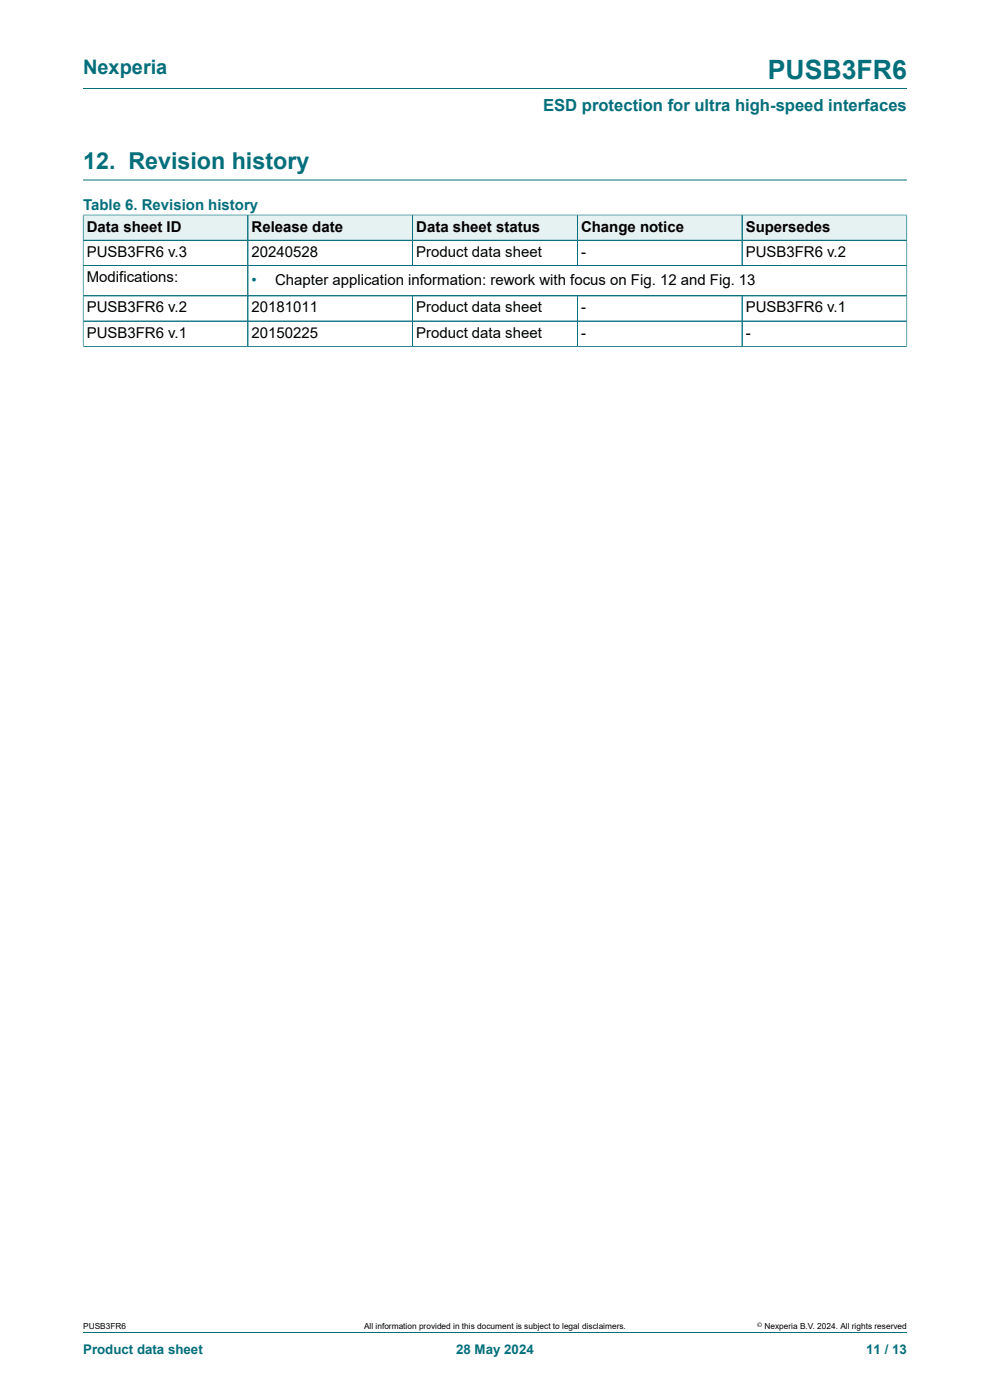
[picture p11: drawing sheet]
<svg xmlns="http://www.w3.org/2000/svg" width="210mm" height="297mm" viewBox="0 0 210 297" stroke-linecap="round" stroke-linejoin="round" font-family="sans-serif">
<defs><g id="words">
<text font-size="5.6" fill="#036f7b" x="162.9" y="16.8">PUSB3FR6</text>
<text font-size="4.9" fill="#036f7b" x="17.6" y="35.9">12. Revision history</text>
<text font-size="4.2" fill="#036f7b" x="17.6" y="15.6">Nexperia</text>
<text font-size="3.5" fill="#036f7b" x="115.2" y="23.7">ESD protection for ultra high-speed interfaces</text>
<g font-size="3.2" fill="#036f7b">
<text x="17.6" y="44.5">Table 6. Revision history</text>
<text x="53.4" y="60.4">•</text>
</g>
<g font-size="3.2">
<text x="18.4" y="49.1">Data sheet ID</text>
<text x="53.4" y="49.1">Release date</text>
<text x="88.3" y="49.1">Data sheet status</text>
<text x="123.2" y="49.1">Change notice</text>
<text x="158.2" y="49.1">Supersedes</text>
<text x="18.4" y="54.5">PUSB3FR6 v.3</text>
<text x="18.4" y="59.8">Modifications:</text>
<text x="53.4" y="54.5">20240528</text>
<text x="88.3" y="54.5">Product data sheet</text>
<text x="123.2" y="54.5">-</text>
<text x="158.2" y="54.5">PUSB3FR6 v.2</text>
<text x="58.4" y="60.4">Chapter application information: rework with focus on Fig. 12 and Fig. 13</text>
<text x="18.4" y="66.3">PUSB3FR6 v.2</text>
<text x="18.4" y="71.6">PUSB3FR6 v.1</text>
<text x="53.4" y="66.3">20181011</text>
<text x="53.4" y="71.6">20150225</text>
<text x="88.3" y="66.3">Product data sheet</text>
<text x="88.3" y="71.6">Product data sheet</text>
<text x="123.2" y="66.3">-</text>
<text x="123.2" y="71.6">-</text>
<text x="158.2" y="66.3">PUSB3FR6 v.1</text>
<text x="158.2" y="71.6">-</text>
</g>
<g font-size="2.8" fill="#036f7b">
<text x="17.6" y="287.2">Product data sheet</text>
<text x="96.8" y="287.2">28 May 2024</text>
<text x="183.7" y="287.2">11 / 13</text>
</g>
<g font-size="1.8">
<text x="17.6" y="282">PUSB3FR6</text>
<text x="77.2" y="282">All information provided in this document is subject to legal disclaimers.</text>
<text x="162.2" y="282">Nexperia B.V. 2024. All rights reserved</text>
</g>
<text font-size="1.4" x="160.6" y="281.6">©</text>
</g></defs>
<path d="M17.6 18.8h174.8M17.6 38.2h174.8" fill="none" stroke="#036f7b" stroke-width=".21"/>
<path d="M17.7 45.7h34.8v5.2h-34.8z" fill="#e6f1f2"/>
<path d="M17.6 45.5v5.5h35v-5.4h-35" fill="none" stroke="#036f7b" stroke-width=".21"/>
<path d="M52.7 45.7h34.8v5.2h-34.8z" fill="#e6f1f2"/>
<path d="M52.6 45.6h34.9v5.4h-34.9z" fill="none" stroke="#036f7b" stroke-width=".21"/>
<path d="M87.6 45.7h34.8v5.2h-34.8z" fill="#e6f1f2"/>
<path d="M87.5 45.6h35v5.4h-35z" fill="none" stroke="#036f7b" stroke-width=".21"/>
<path d="M122.5 45.7h34.8v5.2h-34.8z" fill="#e6f1f2"/>
<path d="M122.5 45.6h34.9v5.4h-34.9z" fill="none" stroke="#036f7b" stroke-width=".21"/>
<path d="M157.5 45.7h34.8v5.2h-34.8z" fill="#e6f1f2"/>
<g fill="none" stroke="#036f7b" stroke-width=".21">
<path d="M17.6 56.3h174.8M17.6 51h174.8M17.6 45.7v27.9M17.7 45.6h174.7M52.6 45.7v27.8M87.5 45.7v10.6M122.5 45.7v10.6M157.4 45.6v10.7M192.4 45.5v28.1M17.6 73.5h174.8M17.6 62.8h174.8M17.6 68.1h174.8"/>
<path d="M87.5 62.8v10.7M122.5 62.8v10.7M157.4 62.8v10.7M17.6 282.6h174.8"/>
</g>
<use href="#words"/>
</svg>
